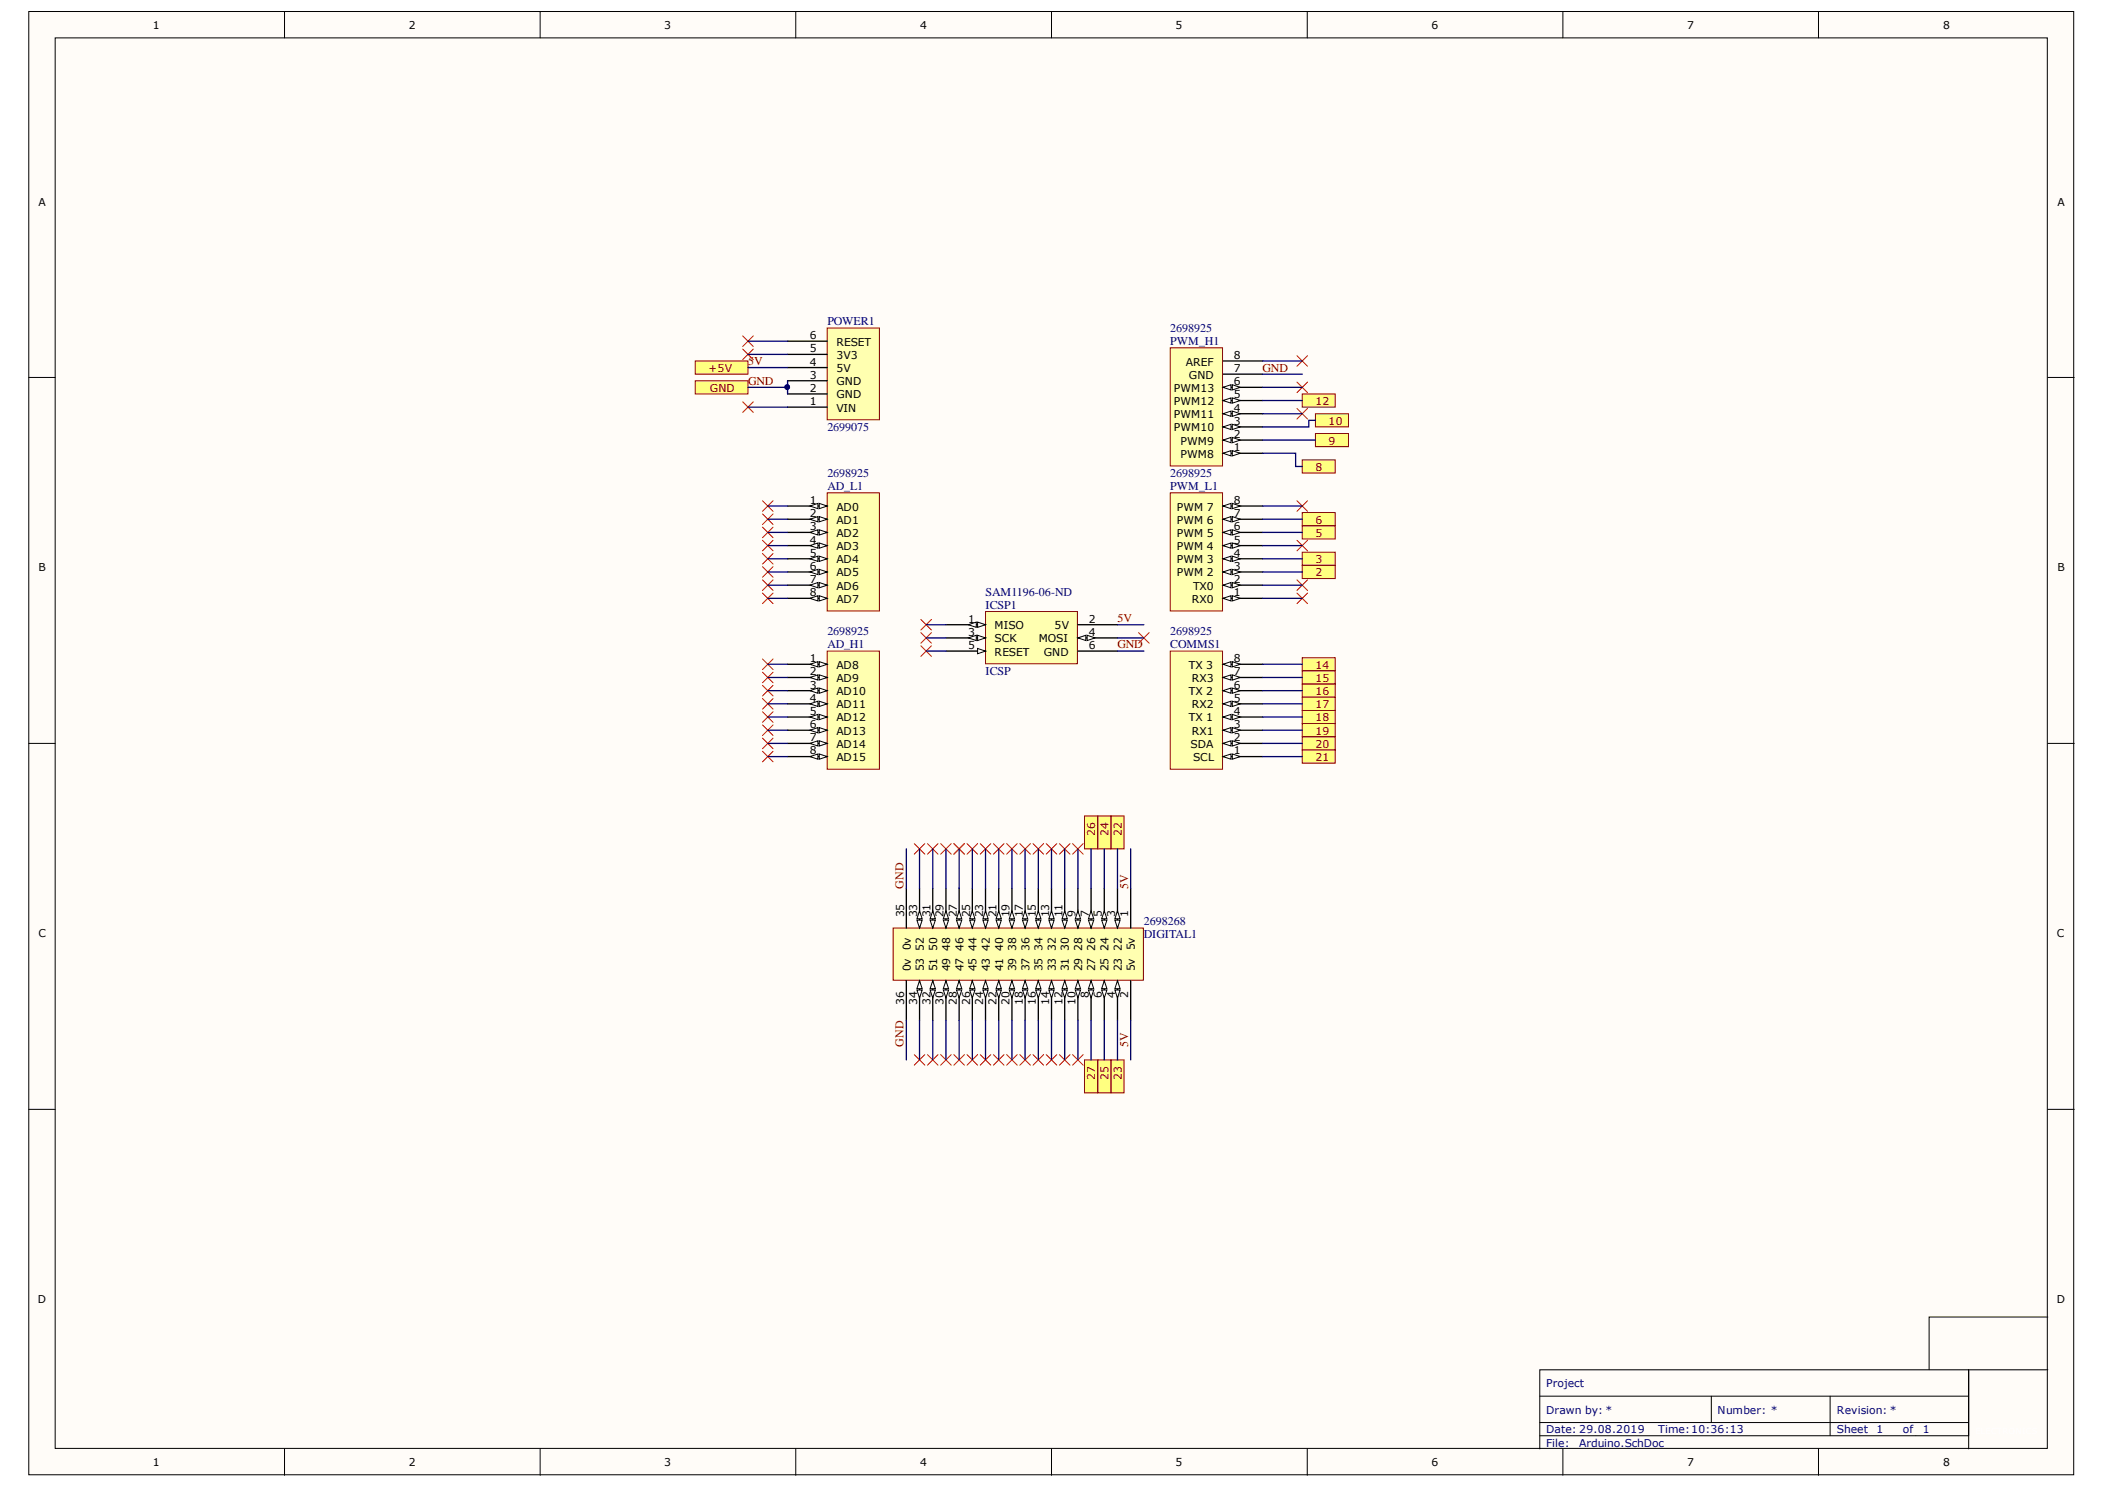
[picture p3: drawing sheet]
<svg xmlns="http://www.w3.org/2000/svg" width="297mm" height="210mm" viewBox="0 0 297 210" stroke-linecap="round" stroke-linejoin="round" font-family="sans-serif">
<defs><g id="words">
<g font-size="1.7" fill="#000080">
<text x="116.7" y="45.9">POWER1</text>
<text x="165.1" y="46.8">2698925</text>
<text x="165.1" y="48.7">PWM_H1</text>
<text x="116.7" y="60.8">2699075</text>
<text x="116.7" y="67.3">2698925</text>
<text x="116.7" y="69.1">AD_L1</text>
<text x="165.1" y="67.3">2698925</text>
<text x="165.1" y="69.1">PWM_L1</text>
<text x="116.7" y="89.6">2698925</text>
<text x="139.1" y="84">SAM1196-06-ND</text>
<text x="139.1" y="85.9">ICSP1</text>
<text x="165.1" y="89.6">2698925</text>
<text x="116.7" y="91.5">AD_H1</text>
<text x="139.1" y="95.2">ICSP</text>
<text x="165.1" y="91.5">COMMS1</text>
<text x="161.4" y="130.5">2698268</text>
<text x="161.4" y="132.4">DIGITAL1</text>
</g>
<g font-size="1.7" fill="#800000">
<text x="105.6" y="51.5">5V</text>
<text x="178.2" y="52.4">GND</text>
<text x="105.6" y="54.3">GND</text>
<text x="157.7" y="87.7">5V</text>
<text x="157.7" y="91.5">GND</text>
<text x="127.5" y="125.4" transform="rotate(-90 127.5 125.4)">GND</text>
<text x="159.2" y="125.4" transform="rotate(-90 159.2 125.4)">5V</text>
<text x="127.5" y="147.7" transform="rotate(-90 127.5 147.7)">GND</text>
<text x="159.2" y="147.7" transform="rotate(-90 159.2 147.7)">5V</text>
</g>
<g font-size="1.5">
<text x="21.6" y="4.1">1</text>
<text x="57.7" y="4.1">2</text>
<text x="93.7" y="4.1">3</text>
<text x="129.9" y="4.1">4</text>
<text x="165.9" y="4.1">5</text>
<text x="202" y="4.1">6</text>
<text x="238.1" y="4.1">7</text>
<text x="274.2" y="4.1">8</text>
<text x="5.4" y="29">A</text>
<text x="290.3" y="29">A</text>
<text x="114.3" y="47.8">6</text>
<text x="114.3" y="53.4">3</text>
<text x="114.3" y="51.6">4</text>
<text x="114.3" y="49.7">5</text>
<text x="118" y="52.5">5V</text>
<text x="118" y="50.6">3V3</text>
<text x="118" y="48.8">RESET</text>
<text x="167.3" y="51.6">AREF</text>
<text x="167.8" y="53.4">GND</text>
<text x="174.1" y="52.5">7</text>
<text x="174.1" y="50.6">8</text>
<text x="114.3" y="57.1">1</text>
<text x="114.3" y="55.3">2</text>
<text x="118" y="58.1">VIN</text>
<text x="118" y="56.2">GND</text>
<text x="118" y="54.4">GND</text>
<text x="165.6" y="59">PWM11</text>
<text x="165.6" y="57.1">PWM12</text>
<text x="165.6" y="55.3">PWM13</text>
<text x="174.1" y="59.9">3</text>
<text x="174.1" y="58.1">4</text>
<text x="174.1" y="56.2">5</text>
<text x="174.1" y="54.4">6</text>
<text x="165.6" y="60.9">PWM10</text>
<text x="166.6" y="64.6">PWM8</text>
<text x="166.6" y="62.7">PWM9</text>
<text x="174.1" y="63.7">1</text>
<text x="174.1" y="61.8">2</text>
<text x="114.3" y="71.1">1</text>
<text x="174.1" y="71.1">8</text>
<text x="114.3" y="73">2</text>
<text x="114.3" y="74.8">3</text>
<text x="114.3" y="76.7">4</text>
<text x="118" y="72">AD0</text>
<text x="118" y="73.9">AD1</text>
<text x="118" y="75.7">AD2</text>
<text x="118" y="77.6">AD3</text>
<text x="166.1" y="77.6">PWM 4</text>
<text x="166.1" y="75.7">PWM 5</text>
<text x="166.1" y="73.9">PWM 6</text>
<text x="166.1" y="72">PWM 7</text>
<text x="174.1" y="76.7">5</text>
<text x="174.1" y="74.8">6</text>
<text x="174.1" y="73">7</text>
<text x="5.4" y="80.6">B</text>
<text x="114.3" y="78.5">5</text>
<text x="114.3" y="80.4">6</text>
<text x="114.3" y="82.2">7</text>
<text x="118" y="79.5">AD4</text>
<text x="118" y="81.3">AD5</text>
<text x="118" y="83.2">AD6</text>
<text x="166.1" y="81.3">PWM 2</text>
<text x="166.1" y="79.5">PWM 3</text>
<text x="168.4" y="83.2">TX0</text>
<text x="174.1" y="82.2">2</text>
<text x="174.1" y="80.4">3</text>
<text x="174.1" y="78.5">4</text>
<text x="290.3" y="80.6">B</text>
<text x="114.3" y="84.1">8</text>
<text x="118" y="85">AD7</text>
<text x="136.6" y="87.8">1</text>
<text x="136.6" y="89.7">3</text>
<text x="140.4" y="88.8">MISO</text>
<text x="148.8" y="88.8">5V</text>
<text x="153.6" y="87.8">2</text>
<text x="153.6" y="89.7">4</text>
<text x="168.2" y="85">RX0</text>
<text x="174.1" y="84.1">1</text>
<text x="114.3" y="93.4">1</text>
<text x="114.3" y="95.3">2</text>
<text x="118" y="94.3">AD8</text>
<text x="136.6" y="91.5">5</text>
<text x="140.4" y="90.6">SCK</text>
<text x="140.4" y="92.5">RESET</text>
<text x="146.6" y="90.6">MOSI</text>
<text x="147.3" y="92.5">GND</text>
<text x="153.6" y="91.5">6</text>
<text x="167.8" y="94.3">TX 3</text>
<text x="174.1" y="95.3">7</text>
<text x="174.1" y="93.4">8</text>
<text x="114.3" y="97.1">3</text>
<text x="114.3" y="99">4</text>
<text x="114.3" y="100.8">5</text>
<text x="118" y="96.2">AD9</text>
<text x="118" y="98.1">AD10</text>
<text x="118" y="99.9">AD11</text>
<text x="118" y="101.8">AD12</text>
<text x="167.8" y="101.8">TX 1</text>
<text x="167.8" y="98.1">TX 2</text>
<text x="168.2" y="99.9">RX2</text>
<text x="168.2" y="96.2">RX3</text>
<text x="174.1" y="100.8">4</text>
<text x="174.1" y="99">5</text>
<text x="174.1" y="97.1">6</text>
<text x="114.3" y="102.7">6</text>
<text x="114.3" y="104.6">7</text>
<text x="114.3" y="106.4">8</text>
<text x="118" y="103.6">AD13</text>
<text x="118" y="105.5">AD14</text>
<text x="118" y="107.4">AD15</text>
<text x="168" y="105.5">SDA</text>
<text x="168.2" y="103.6">RX1</text>
<text x="168.4" y="107.4">SCL</text>
<text x="174.1" y="106.4">1</text>
<text x="174.1" y="104.6">2</text>
<text x="174.1" y="102.7">3</text>
<text x="127.6" y="129.4" transform="rotate(-90 127.6 129.4)">35</text>
<text x="129.4" y="129.4" transform="rotate(-90 129.4 129.4)">33</text>
<text x="131.3" y="129.4" transform="rotate(-90 131.3 129.4)">31</text>
<text x="133.2" y="129.4" transform="rotate(-90 133.2 129.4)">29</text>
<text x="135" y="129.4" transform="rotate(-90 135 129.4)">27</text>
<text x="136.9" y="129.4" transform="rotate(-90 136.9 129.4)">25</text>
<text x="138.7" y="129.4" transform="rotate(-90 138.7 129.4)">23</text>
<text x="140.6" y="129.4" transform="rotate(-90 140.6 129.4)">21</text>
<text x="142.5" y="129.4" transform="rotate(-90 142.5 129.4)">19</text>
<text x="144.3" y="129.4" transform="rotate(-90 144.3 129.4)">17</text>
<text x="146.2" y="129.4" transform="rotate(-90 146.2 129.4)">15</text>
<text x="148" y="129.4" transform="rotate(-90 148 129.4)">13</text>
<text x="149.9" y="129.4" transform="rotate(-90 149.9 129.4)">11</text>
<text x="151.8" y="129.4" transform="rotate(-90 151.8 129.4)">9</text>
<text x="153.6" y="129.4" transform="rotate(-90 153.6 129.4)">7</text>
<text x="155.5" y="129.4" transform="rotate(-90 155.5 129.4)">5</text>
<text x="157.4" y="129.4" transform="rotate(-90 157.4 129.4)">3</text>
<text x="159.2" y="129.4" transform="rotate(-90 159.2 129.4)">1</text>
<text x="5.4" y="132.2">C</text>
<text x="128.5" y="137" transform="rotate(-90 128.5 137)">0v</text>
<text x="128.5" y="134.1" transform="rotate(-90 128.5 134.1)">0v</text>
<text x="130.4" y="137" transform="rotate(-90 130.4 137)">53</text>
<text x="130.4" y="134.1" transform="rotate(-90 130.4 134.1)">52</text>
<text x="132.2" y="137" transform="rotate(-90 132.2 137)">51</text>
<text x="132.2" y="134.1" transform="rotate(-90 132.2 134.1)">50</text>
<text x="134.1" y="137" transform="rotate(-90 134.1 137)">49</text>
<text x="134.1" y="134.1" transform="rotate(-90 134.1 134.1)">48</text>
<text x="136" y="137" transform="rotate(-90 136 137)">47</text>
<text x="136" y="134.1" transform="rotate(-90 136 134.1)">46</text>
<text x="137.8" y="137" transform="rotate(-90 137.8 137)">45</text>
<text x="137.8" y="134.1" transform="rotate(-90 137.8 134.1)">44</text>
<text x="139.7" y="137" transform="rotate(-90 139.7 137)">43</text>
<text x="139.7" y="134.1" transform="rotate(-90 139.7 134.1)">42</text>
<text x="141.5" y="137" transform="rotate(-90 141.5 137)">41</text>
<text x="141.5" y="134.1" transform="rotate(-90 141.5 134.1)">40</text>
<text x="143.4" y="137" transform="rotate(-90 143.4 137)">39</text>
<text x="143.4" y="134.1" transform="rotate(-90 143.4 134.1)">38</text>
<text x="145.3" y="137" transform="rotate(-90 145.3 137)">37</text>
<text x="145.3" y="134.1" transform="rotate(-90 145.3 134.1)">36</text>
<text x="147.1" y="137" transform="rotate(-90 147.1 137)">35</text>
<text x="147.1" y="134.1" transform="rotate(-90 147.1 134.1)">34</text>
<text x="149" y="137" transform="rotate(-90 149 137)">33</text>
<text x="149" y="134.1" transform="rotate(-90 149 134.1)">32</text>
<text x="150.8" y="137" transform="rotate(-90 150.8 137)">31</text>
<text x="150.8" y="134.1" transform="rotate(-90 150.8 134.1)">30</text>
<text x="152.7" y="137" transform="rotate(-90 152.7 137)">29</text>
<text x="152.7" y="134.1" transform="rotate(-90 152.7 134.1)">28</text>
<text x="154.6" y="137" transform="rotate(-90 154.6 137)">27</text>
<text x="154.6" y="134.1" transform="rotate(-90 154.6 134.1)">26</text>
<text x="156.4" y="137" transform="rotate(-90 156.4 137)">25</text>
<text x="156.4" y="134.1" transform="rotate(-90 156.4 134.1)">24</text>
<text x="158.3" y="137" transform="rotate(-90 158.3 137)">23</text>
<text x="158.3" y="134.1" transform="rotate(-90 158.3 134.1)">22</text>
<text x="160.1" y="137" transform="rotate(-90 160.1 137)">5v</text>
<text x="160.1" y="134.1" transform="rotate(-90 160.1 134.1)">5v</text>
<text x="290.3" y="132.2">C</text>
<text x="127.6" y="141.8" transform="rotate(-90 127.6 141.8)">36</text>
<text x="129.4" y="141.8" transform="rotate(-90 129.4 141.8)">34</text>
<text x="131.3" y="141.8" transform="rotate(-90 131.3 141.8)">32</text>
<text x="133.2" y="141.8" transform="rotate(-90 133.2 141.8)">30</text>
<text x="135" y="141.8" transform="rotate(-90 135 141.8)">28</text>
<text x="136.9" y="141.8" transform="rotate(-90 136.9 141.8)">26</text>
<text x="138.7" y="141.8" transform="rotate(-90 138.7 141.8)">24</text>
<text x="140.6" y="141.8" transform="rotate(-90 140.6 141.8)">22</text>
<text x="142.5" y="141.8" transform="rotate(-90 142.5 141.8)">20</text>
<text x="144.3" y="141.8" transform="rotate(-90 144.3 141.8)">18</text>
<text x="146.2" y="141.8" transform="rotate(-90 146.2 141.8)">16</text>
<text x="148" y="141.8" transform="rotate(-90 148 141.8)">14</text>
<text x="149.9" y="141.8" transform="rotate(-90 149.9 141.8)">12</text>
<text x="151.8" y="141.8" transform="rotate(-90 151.8 141.8)">10</text>
<text x="153.6" y="140.8" transform="rotate(-90 153.6 140.8)">8</text>
<text x="155.5" y="140.8" transform="rotate(-90 155.5 140.8)">6</text>
<text x="157.4" y="140.8" transform="rotate(-90 157.4 140.8)">4</text>
<text x="159.2" y="140.8" transform="rotate(-90 159.2 140.8)">2</text>
<text x="5.3" y="183.9">D</text>
<text x="290.3" y="183.9">D</text>
<text x="21.6" y="206.8">1</text>
<text x="57.7" y="206.8">2</text>
<text x="93.7" y="206.8">3</text>
<text x="129.9" y="206.8">4</text>
<text x="165.9" y="206.8">5</text>
<text x="202" y="206.8">6</text>
<text x="238.1" y="206.8">7</text>
<text x="274.2" y="206.8">8</text>
</g>
<g font-size="1.5" fill="#800000">
<text x="100" y="52.5">+5V</text>
<text x="100.2" y="55.3">GND</text>
<text x="185.6" y="57.1">12</text>
<text x="187.5" y="59.9">10</text>
<text x="187.5" y="62.7">9</text>
<text x="185.6" y="66.4">8</text>
<text x="185.6" y="73.9">6</text>
<text x="185.6" y="75.7">5</text>
<text x="185.6" y="79.5">3</text>
<text x="185.6" y="81.3">2</text>
<text x="185.6" y="94.3">14</text>
<text x="185.6" y="101.8">18</text>
<text x="185.6" y="96.2">15</text>
<text x="185.6" y="98.1">16</text>
<text x="185.6" y="99.9">17</text>
<text x="185.6" y="103.6">19</text>
<text x="185.6" y="105.5">20</text>
<text x="185.6" y="107.4">21</text>
<text x="154.6" y="117.9" transform="rotate(-90 154.6 117.9)">26</text>
<text x="156.4" y="117.9" transform="rotate(-90 156.4 117.9)">24</text>
<text x="158.3" y="117.9" transform="rotate(-90 158.3 117.9)">22</text>
<text x="154.6" y="152.3" transform="rotate(-90 154.6 152.3)">27</text>
<text x="156.4" y="152.3" transform="rotate(-90 156.4 152.3)">25</text>
<text x="158.3" y="152.3" transform="rotate(-90 158.3 152.3)">23</text>
</g>
<g font-size="1.5" fill="#000080">
<text x="218.2" y="195.7">Project</text>
<text x="218.2" y="202.2">Date: 29.08.2019</text>
<text x="218.2" y="199.4">Drawn by: *</text>
<text x="234" y="202.2">Time:10:36:13</text>
<text x="242.4" y="199.4">Number: *</text>
<text x="259.2" y="199.4">Revision: *</text>
<text x="259.2" y="202.2">Sheet</text>
<text x="264.8" y="202.2">1</text>
<text x="268.5" y="202.2">of</text>
<text x="271.3" y="202.2">1</text>
<text x="218.2" y="204.1">File:</text>
<text x="222.8" y="204.1">Arduino.SchDoc</text>
</g>
</g></defs>
<g fill="#fffcf8" stroke="#000" stroke-width=".14">
<path d="M4.1 1.6h288.5v206.4h-288.5z"/>
<path d="M7.8 5.3h281.1v199h-281.1z"/>
</g>
<g fill="none" stroke="#000" stroke-width=".14">
<path d="M40.1 1.6v3.7M76.2 1.6v3.7M112.3 1.6v3.7M148.4 1.6v3.7M184.5 1.6v3.7M220.5 1.6v3.7M256.6 1.6v3.7M4.1 53.2h3.7M289 53.2h3.7M4.1 104.9h3.7M289 104.9h3.7M4.1 156.5h3.7"/>
<path d="M289 156.5h3.7M217.3 196.9h60.5M241.5 196.9v3.8M258.2 196.9v5.6M289 185.8h-16.8v7.4M289 193.2h-11.2v9.3h-60.5M40.1 204.4v3.7M76.2 204.4v3.7M112.3 204.4v3.7M148.4 204.4v3.7M184.5 204.4v3.7M217.3 204.4v-11.2h60.5v11.2"/>
<path d="M217.3 200.7h60.5M220.5 204.4v3.7M256.6 204.4v3.7"/>
</g>
<path d="M139.1 86.3h12.9v7.3h-12.9z" fill="#ffffb0" stroke="#800000" stroke-width=".14"/>
<path d="M133.5 88.1h5.6" fill="none" stroke="#000" stroke-width=".19"/>
<path d="M138 87.8l1.1 .3-1.1 .4z" fill="#fffcf8"/>
<path d="M138 87.8l1.1 .3-1.1 .4z" fill="none" stroke="#000" stroke-width=".14"/>
<path d="M136.6 88.1l1.2-.3v.7z" fill="#fffcf8"/>
<path d="M136.6 88.1l1.2-.3v.7z" fill="none" stroke="#000" stroke-width=".14"/>
<path d="M133.5 90h5.6M152.1 88.1h5.6" fill="none" stroke="#000" stroke-width=".19"/>
<path d="M138 89.6l1.1 .4-1.1 .4z" fill="#fffcf8"/>
<path d="M138 89.6l1.1 .4-1.1 .4z" fill="none" stroke="#000" stroke-width=".14"/>
<path d="M136.6 90l1.2-.4v.8z" fill="#fffcf8"/>
<path d="M136.6 90l1.2-.4v.8z" fill="none" stroke="#000" stroke-width=".14"/>
<path d="M152.1 90h5.6" fill="none" stroke="#000" stroke-width=".19"/>
<path d="M152.1 90l1.1-.4v.8z" fill="#fffcf8"/>
<path d="M152.1 90l1.1-.4v.8z" fill="none" stroke="#000" stroke-width=".14"/>
<path d="M153.4 89.6l1.1 .4-1.1 .4z" fill="#fffcf8"/>
<path d="M153.4 89.6l1.1 .4-1.1 .4z" fill="none" stroke="#000" stroke-width=".14"/>
<path d="M133.5 91.8h5.6" fill="none" stroke="#000" stroke-width=".19"/>
<path d="M138 91.5l1.1 .3-1.1 .4z" fill="#fffcf8"/>
<path d="M138 91.5l1.1 .3-1.1 .4z" fill="none" stroke="#000" stroke-width=".14"/>
<path d="M152.1 91.8h5.6" fill="none" stroke="#000" stroke-width=".19"/>
<path d="M116.7 46.3h7.4v12.9h-7.4z" fill="#ffffb0" stroke="#800000" stroke-width=".14"/>
<path d="M111.1 57.4h5.6M111.1 55.6h5.6M111.1 53.7h5.6M111.1 51.9h5.6M111.1 50h5.6M111.1 48.1h5.6" fill="none" stroke="#000" stroke-width=".19"/>
<path d="M116.7 69.5h7.4v16.7h-7.4z" fill="#ffffb0" stroke="#800000" stroke-width=".14"/>
<path d="M111.1 71.4h5.6" fill="none" stroke="#000" stroke-width=".19"/>
<path d="M115.6 71l1.1 .4-1.1 .4z" fill="#fffcf8"/>
<path d="M115.6 71l1.1 .4-1.1 .4z" fill="none" stroke="#000" stroke-width=".14"/>
<path d="M114.3 71.4l1.1-.4v.8z" fill="#fffcf8"/>
<path d="M114.3 71.4l1.1-.4v.8z" fill="none" stroke="#000" stroke-width=".14"/>
<path d="M111.1 73.2h5.6" fill="none" stroke="#000" stroke-width=".19"/>
<path d="M115.6 72.9l1.1 .3-1.1 .4z" fill="#fffcf8"/>
<path d="M115.6 72.9l1.1 .3-1.1 .4z" fill="none" stroke="#000" stroke-width=".14"/>
<path d="M114.3 73.2l1.1-.3v.7z" fill="#fffcf8"/>
<path d="M114.3 73.2l1.1-.3v.7z" fill="none" stroke="#000" stroke-width=".14"/>
<path d="M111.1 75.1h5.6" fill="none" stroke="#000" stroke-width=".19"/>
<path d="M115.6 74.7l1.1 .4-1.1 .4z" fill="#fffcf8"/>
<path d="M115.6 74.7l1.1 .4-1.1 .4z" fill="none" stroke="#000" stroke-width=".14"/>
<path d="M114.3 75.1l1.1-.4v.8z" fill="#fffcf8"/>
<path d="M114.3 75.1l1.1-.4v.8z" fill="none" stroke="#000" stroke-width=".14"/>
<path d="M111.1 77h5.6" fill="none" stroke="#000" stroke-width=".19"/>
<path d="M115.6 76.6l1.1 .4-1.1 .3z" fill="#fffcf8"/>
<path d="M115.6 76.6l1.1 .4-1.1 .3z" fill="none" stroke="#000" stroke-width=".14"/>
<path d="M114.3 77l1.1-.4v.7z" fill="#fffcf8"/>
<path d="M114.3 77l1.1-.4v.7z" fill="none" stroke="#000" stroke-width=".14"/>
<path d="M111.1 78.8h5.6" fill="none" stroke="#000" stroke-width=".19"/>
<path d="M115.6 78.5l1.1 .3-1.1 .4z" fill="#fffcf8"/>
<path d="M115.6 78.5l1.1 .3-1.1 .4z" fill="none" stroke="#000" stroke-width=".14"/>
<path d="M114.3 78.8l1.1-.3v.7z" fill="#fffcf8"/>
<path d="M114.3 78.8l1.1-.3v.7z" fill="none" stroke="#000" stroke-width=".14"/>
<path d="M111.1 80.7h5.6" fill="none" stroke="#000" stroke-width=".19"/>
<path d="M115.6 80.3l1.1 .4-1.1 .4z" fill="#fffcf8"/>
<path d="M115.6 80.3l1.1 .4-1.1 .4z" fill="none" stroke="#000" stroke-width=".14"/>
<path d="M114.3 80.7l1.1-.4v.8z" fill="#fffcf8"/>
<path d="M114.3 80.7l1.1-.4v.8z" fill="none" stroke="#000" stroke-width=".14"/>
<path d="M111.1 82.5h5.6" fill="none" stroke="#000" stroke-width=".19"/>
<path d="M115.6 82.2l1.1 .3-1.1 .4z" fill="#fffcf8"/>
<path d="M115.6 82.2l1.1 .3-1.1 .4z" fill="none" stroke="#000" stroke-width=".14"/>
<path d="M114.3 82.5l1.1-.3v.7z" fill="#fffcf8"/>
<path d="M114.3 82.5l1.1-.3v.7z" fill="none" stroke="#000" stroke-width=".14"/>
<path d="M111.1 84.4h5.6" fill="none" stroke="#000" stroke-width=".19"/>
<path d="M115.6 84l1.1 .4-1.1 .4z" fill="#fffcf8"/>
<path d="M115.6 84l1.1 .4-1.1 .4z" fill="none" stroke="#000" stroke-width=".14"/>
<path d="M114.3 84.4l1.1-.4v.8z" fill="#fffcf8"/>
<path d="M114.3 84.4l1.1-.4v.8z" fill="none" stroke="#000" stroke-width=".14"/>
<path d="M116.7 91.8h7.4v16.7h-7.4z" fill="#ffffb0" stroke="#800000" stroke-width=".14"/>
<path d="M111.1 93.7h5.6" fill="none" stroke="#000" stroke-width=".19"/>
<path d="M115.6 93.3l1.1 .4-1.1 .4z" fill="#fffcf8"/>
<path d="M115.6 93.3l1.1 .4-1.1 .4z" fill="none" stroke="#000" stroke-width=".14"/>
<path d="M114.3 93.7l1.1-.4v.8z" fill="#fffcf8"/>
<path d="M114.3 93.7l1.1-.4v.8z" fill="none" stroke="#000" stroke-width=".14"/>
<path d="M111.1 95.6h5.6" fill="none" stroke="#000" stroke-width=".19"/>
<path d="M115.6 95.2l1.1 .4-1.1 .3z" fill="#fffcf8"/>
<path d="M115.6 95.2l1.1 .4-1.1 .3z" fill="none" stroke="#000" stroke-width=".14"/>
<path d="M114.3 95.6l1.1-.4v.7z" fill="#fffcf8"/>
<path d="M114.3 95.6l1.1-.4v.7z" fill="none" stroke="#000" stroke-width=".14"/>
<path d="M111.1 97.4h5.6" fill="none" stroke="#000" stroke-width=".19"/>
<path d="M115.6 97.1l1.1 .3-1.1 .4z" fill="#fffcf8"/>
<path d="M115.6 97.1l1.1 .3-1.1 .4z" fill="none" stroke="#000" stroke-width=".14"/>
<path d="M114.3 97.4l1.1-.3v.7z" fill="#fffcf8"/>
<path d="M114.3 97.4l1.1-.3v.7z" fill="none" stroke="#000" stroke-width=".14"/>
<path d="M111.1 99.3h5.6" fill="none" stroke="#000" stroke-width=".19"/>
<path d="M115.6 98.9l1.1 .4-1.1 .4z" fill="#fffcf8"/>
<path d="M115.6 98.9l1.1 .4-1.1 .4z" fill="none" stroke="#000" stroke-width=".14"/>
<path d="M114.3 99.3l1.1-.4v.8z" fill="#fffcf8"/>
<path d="M114.3 99.3l1.1-.4v.8z" fill="none" stroke="#000" stroke-width=".14"/>
<path d="M111.1 101.1h5.6" fill="none" stroke="#000" stroke-width=".19"/>
<path d="M115.6 100.8l1.1 .3-1.1 .4z" fill="#fffcf8"/>
<path d="M115.6 100.8l1.1 .3-1.1 .4z" fill="none" stroke="#000" stroke-width=".14"/>
<path d="M114.3 101.1l1.1-.3v.7z" fill="#fffcf8"/>
<path d="M114.3 101.1l1.1-.3v.7z" fill="none" stroke="#000" stroke-width=".14"/>
<path d="M111.1 103h5.6" fill="none" stroke="#000" stroke-width=".19"/>
<path d="M115.6 102.6l1.1 .4-1.1 .4z" fill="#fffcf8"/>
<path d="M115.6 102.6l1.1 .4-1.1 .4z" fill="none" stroke="#000" stroke-width=".14"/>
<path d="M114.3 103l1.1-.4v.8z" fill="#fffcf8"/>
<path d="M114.3 103l1.1-.4v.8z" fill="none" stroke="#000" stroke-width=".14"/>
<path d="M111.1 104.9h5.6" fill="none" stroke="#000" stroke-width=".19"/>
<path d="M115.6 104.5l1.1 .4-1.1 .3z" fill="#fffcf8"/>
<path d="M115.6 104.5l1.1 .4-1.1 .3z" fill="none" stroke="#000" stroke-width=".14"/>
<path d="M114.3 104.9l1.1-.4v.7z" fill="#fffcf8"/>
<path d="M114.3 104.9l1.1-.4v.7z" fill="none" stroke="#000" stroke-width=".14"/>
<path d="M111.1 106.7h5.6" fill="none" stroke="#000" stroke-width=".19"/>
<path d="M115.6 106.4l1.1 .3-1.1 .4z" fill="#fffcf8"/>
<path d="M115.6 106.4l1.1 .3-1.1 .4z" fill="none" stroke="#000" stroke-width=".14"/>
<path d="M114.3 106.7l1.1-.3v.7z" fill="#fffcf8"/>
<path d="M114.3 106.7l1.1-.3v.7z" fill="none" stroke="#000" stroke-width=".14"/>
<path d="M165.1 91.8h7.4v16.7h-7.4z" fill="#ffffb0" stroke="#800000" stroke-width=".14"/>
<path d="M172.6 106.7h5.6" fill="none" stroke="#000" stroke-width=".19"/>
<path d="M172.6 106.7l1.1-.3v.7z" fill="#fffcf8"/>
<path d="M172.6 106.7l1.1-.3v.7z" fill="none" stroke="#000" stroke-width=".14"/>
<path d="M173.9 106.4l1.1 .3-1.1 .4z" fill="#fffcf8"/>
<path d="M173.9 106.4l1.1 .3-1.1 .4z" fill="none" stroke="#000" stroke-width=".14"/>
<path d="M172.6 104.9h5.6" fill="none" stroke="#000" stroke-width=".19"/>
<path d="M172.6 104.9l1.1-.4v.7z" fill="#fffcf8"/>
<path d="M172.6 104.9l1.1-.4v.7z" fill="none" stroke="#000" stroke-width=".14"/>
<path d="M173.9 104.5l1.1 .4-1.1 .3z" fill="#fffcf8"/>
<path d="M173.9 104.5l1.1 .4-1.1 .3z" fill="none" stroke="#000" stroke-width=".14"/>
<path d="M172.6 103h5.6" fill="none" stroke="#000" stroke-width=".19"/>
<path d="M172.6 103l1.1-.4v.8z" fill="#fffcf8"/>
<path d="M172.6 103l1.1-.4v.8z" fill="none" stroke="#000" stroke-width=".14"/>
<path d="M173.9 102.6l1.1 .4-1.1 .4z" fill="#fffcf8"/>
<path d="M173.9 102.6l1.1 .4-1.1 .4z" fill="none" stroke="#000" stroke-width=".14"/>
<path d="M172.6 101.1h5.6" fill="none" stroke="#000" stroke-width=".19"/>
<path d="M172.6 101.1l1.1-.3v.7z" fill="#fffcf8"/>
<path d="M172.6 101.1l1.1-.3v.7z" fill="none" stroke="#000" stroke-width=".14"/>
<path d="M173.9 100.8l1.1 .3-1.1 .4z" fill="#fffcf8"/>
<path d="M173.9 100.8l1.1 .3-1.1 .4z" fill="none" stroke="#000" stroke-width=".14"/>
<path d="M172.6 99.3h5.6" fill="none" stroke="#000" stroke-width=".19"/>
<path d="M172.6 99.3l1.1-.4v.8z" fill="#fffcf8"/>
<path d="M172.6 99.3l1.1-.4v.8z" fill="none" stroke="#000" stroke-width=".14"/>
<path d="M173.9 98.9l1.1 .4-1.1 .4z" fill="#fffcf8"/>
<path d="M173.9 98.9l1.1 .4-1.1 .4z" fill="none" stroke="#000" stroke-width=".14"/>
<path d="M172.6 97.4h5.6" fill="none" stroke="#000" stroke-width=".19"/>
<path d="M172.6 97.4l1.1-.3v.7z" fill="#fffcf8"/>
<path d="M172.6 97.4l1.1-.3v.7z" fill="none" stroke="#000" stroke-width=".14"/>
<path d="M173.9 97.1l1.1 .3-1.1 .4z" fill="#fffcf8"/>
<path d="M173.9 97.1l1.1 .3-1.1 .4z" fill="none" stroke="#000" stroke-width=".14"/>
<path d="M172.6 95.6h5.6" fill="none" stroke="#000" stroke-width=".19"/>
<path d="M172.6 95.6l1.1-.4v.7z" fill="#fffcf8"/>
<path d="M172.6 95.6l1.1-.4v.7z" fill="none" stroke="#000" stroke-width=".14"/>
<path d="M173.9 95.2l1.1 .4-1.1 .3z" fill="#fffcf8"/>
<path d="M173.9 95.2l1.1 .4-1.1 .3z" fill="none" stroke="#000" stroke-width=".14"/>
<path d="M172.6 93.7h5.6" fill="none" stroke="#000" stroke-width=".19"/>
<path d="M172.6 93.7l1.1-.4v.8z" fill="#fffcf8"/>
<path d="M172.6 93.7l1.1-.4v.8z" fill="none" stroke="#000" stroke-width=".14"/>
<path d="M173.9 93.3l1.1 .4-1.1 .4z" fill="#fffcf8"/>
<path d="M173.9 93.3l1.1 .4-1.1 .4z" fill="none" stroke="#000" stroke-width=".14"/>
<path d="M165.1 69.5h7.4v16.7h-7.4z" fill="#ffffb0" stroke="#800000" stroke-width=".14"/>
<path d="M172.6 84.4h5.6" fill="none" stroke="#000" stroke-width=".19"/>
<path d="M172.6 84.4l1.1-.4v.8z" fill="#fffcf8"/>
<path d="M172.6 84.4l1.1-.4v.8z" fill="none" stroke="#000" stroke-width=".14"/>
<path d="M173.9 84l1.1 .4-1.1 .4z" fill="#fffcf8"/>
<path d="M173.9 84l1.1 .4-1.1 .4z" fill="none" stroke="#000" stroke-width=".14"/>
<path d="M172.6 82.5h5.6" fill="none" stroke="#000" stroke-width=".19"/>
<path d="M172.6 82.5l1.1-.3v.7z" fill="#fffcf8"/>
<path d="M172.6 82.5l1.1-.3v.7z" fill="none" stroke="#000" stroke-width=".14"/>
<path d="M173.9 82.2l1.1 .3-1.1 .4z" fill="#fffcf8"/>
<path d="M173.9 82.2l1.1 .3-1.1 .4z" fill="none" stroke="#000" stroke-width=".14"/>
<path d="M172.6 80.7h5.6" fill="none" stroke="#000" stroke-width=".19"/>
<path d="M172.6 80.7l1.1-.4v.8z" fill="#fffcf8"/>
<path d="M172.6 80.7l1.1-.4v.8z" fill="none" stroke="#000" stroke-width=".14"/>
<path d="M173.9 80.3l1.1 .4-1.1 .4z" fill="#fffcf8"/>
<path d="M173.9 80.3l1.1 .4-1.1 .4z" fill="none" stroke="#000" stroke-width=".14"/>
<path d="M172.6 78.8h5.6" fill="none" stroke="#000" stroke-width=".19"/>
<path d="M172.6 78.8l1.1-.3v.7z" fill="#fffcf8"/>
<path d="M172.6 78.8l1.1-.3v.7z" fill="none" stroke="#000" stroke-width=".14"/>
<path d="M173.9 78.5l1.1 .3-1.1 .4z" fill="#fffcf8"/>
<path d="M173.9 78.5l1.1 .3-1.1 .4z" fill="none" stroke="#000" stroke-width=".14"/>
<path d="M172.6 77h5.6" fill="none" stroke="#000" stroke-width=".19"/>
<path d="M172.6 77l1.1-.4v.7z" fill="#fffcf8"/>
<path d="M172.6 77l1.1-.4v.7z" fill="none" stroke="#000" stroke-width=".14"/>
<path d="M173.9 76.6l1.1 .4-1.1 .3z" fill="#fffcf8"/>
<path d="M173.9 76.6l1.1 .4-1.1 .3z" fill="none" stroke="#000" stroke-width=".14"/>
<path d="M172.6 75.1h5.6" fill="none" stroke="#000" stroke-width=".19"/>
<path d="M172.6 75.1l1.1-.4v.8z" fill="#fffcf8"/>
<path d="M172.6 75.1l1.1-.4v.8z" fill="none" stroke="#000" stroke-width=".14"/>
<path d="M173.9 74.7l1.1 .4-1.1 .4z" fill="#fffcf8"/>
<path d="M173.9 74.7l1.1 .4-1.1 .4z" fill="none" stroke="#000" stroke-width=".14"/>
<path d="M172.6 73.2h5.6" fill="none" stroke="#000" stroke-width=".19"/>
<path d="M172.6 73.2l1.1-.3v.7z" fill="#fffcf8"/>
<path d="M172.6 73.2l1.1-.3v.7z" fill="none" stroke="#000" stroke-width=".14"/>
<path d="M173.9 72.9l1.1 .3-1.1 .4z" fill="#fffcf8"/>
<path d="M173.9 72.9l1.1 .3-1.1 .4z" fill="none" stroke="#000" stroke-width=".14"/>
<path d="M172.6 71.4h5.6" fill="none" stroke="#000" stroke-width=".19"/>
<path d="M172.6 71.4l1.1-.4v.8z" fill="#fffcf8"/>
<path d="M172.6 71.4l1.1-.4v.8z" fill="none" stroke="#000" stroke-width=".14"/>
<path d="M173.9 71l1.1 .4-1.1 .4z" fill="#fffcf8"/>
<path d="M173.9 71l1.1 .4-1.1 .4z" fill="none" stroke="#000" stroke-width=".14"/>
<path d="M165.1 49.1h7.4v16.6h-7.4z" fill="#ffffb0" stroke="#800000" stroke-width=".14"/>
<path d="M172.6 63.9h5.6" fill="none" stroke="#000" stroke-width=".19"/>
<path d="M172.6 63.9l1.1-.3v.7z" fill="#fffcf8"/>
<path d="M172.6 63.9l1.1-.3v.7z" fill="none" stroke="#000" stroke-width=".14"/>
<path d="M173.9 63.6l1.1 .3-1.1 .4z" fill="#fffcf8"/>
<path d="M173.9 63.6l1.1 .3-1.1 .4z" fill="none" stroke="#000" stroke-width=".14"/>
<path d="M172.6 62.1h5.6" fill="none" stroke="#000" stroke-width=".19"/>
<path d="M172.6 62.1l1.1-.4v.8z" fill="#fffcf8"/>
<path d="M172.6 62.1l1.1-.4v.8z" fill="none" stroke="#000" stroke-width=".14"/>
<path d="M173.9 61.7l1.1 .4-1.1 .4z" fill="#fffcf8"/>
<path d="M173.9 61.7l1.1 .4-1.1 .4z" fill="none" stroke="#000" stroke-width=".14"/>
<path d="M172.6 60.2h5.6" fill="none" stroke="#000" stroke-width=".19"/>
<path d="M172.6 60.2l1.1-.4v.8z" fill="#fffcf8"/>
<path d="M172.6 60.2l1.1-.4v.8z" fill="none" stroke="#000" stroke-width=".14"/>
<path d="M173.9 59.8l1.1 .4-1.1 .4z" fill="#fffcf8"/>
<path d="M173.9 59.8l1.1 .4-1.1 .4z" fill="none" stroke="#000" stroke-width=".14"/>
<path d="M172.6 58.4h5.6" fill="none" stroke="#000" stroke-width=".19"/>
<path d="M172.6 58.4l1.1-.4v.7z" fill="#fffcf8"/>
<path d="M172.6 58.4l1.1-.4v.7z" fill="none" stroke="#000" stroke-width=".14"/>
<path d="M173.9 58l1.1 .4-1.1 .3z" fill="#fffcf8"/>
<path d="M173.9 58l1.1 .4-1.1 .3z" fill="none" stroke="#000" stroke-width=".14"/>
<path d="M172.6 56.5h5.6" fill="none" stroke="#000" stroke-width=".19"/>
<path d="M172.6 56.5l1.1-.4v.8z" fill="#fffcf8"/>
<path d="M172.6 56.5l1.1-.4v.8z" fill="none" stroke="#000" stroke-width=".14"/>
<path d="M173.9 56.1l1.1 .4-1.1 .4z" fill="#fffcf8"/>
<path d="M173.9 56.1l1.1 .4-1.1 .4z" fill="none" stroke="#000" stroke-width=".14"/>
<path d="M172.6 54.6h5.6" fill="none" stroke="#000" stroke-width=".19"/>
<path d="M172.6 54.6l1.1-.3v.7z" fill="#fffcf8"/>
<path d="M172.6 54.6l1.1-.3v.7z" fill="none" stroke="#000" stroke-width=".14"/>
<path d="M173.9 54.3l1.1 .3-1.1 .4z" fill="#fffcf8"/>
<path d="M173.9 54.3l1.1 .3-1.1 .4z" fill="none" stroke="#000" stroke-width=".14"/>
<path d="M172.6 52.8h5.6M172.6 50.9h5.6" fill="none" stroke="#000" stroke-width=".19"/>
<path d="M126 130.9h35.3v7.4h-35.3z" fill="#ffffb0" stroke="#800000" stroke-width=".14"/>
<path d="M157.7 125.3v5.6M159.6 125.3v5.6M159.6 138.4v5.5" fill="none" stroke="#000" stroke-width=".19"/>
<path d="M157.3 129.8h.8l-.4 1.1z" fill="#fffcf8"/>
<path d="M157.3 129.8h.8l-.4 1.1z" fill="none" stroke="#000" stroke-width=".14"/>
<path d="M157.7 128.5l.4 1.1h-.8z" fill="#fffcf8"/>
<path d="M157.7 128.5l.4 1.1h-.8z" fill="none" stroke="#000" stroke-width=".14"/>
<path d="M157.7 138.4v5.5" fill="none" stroke="#000" stroke-width=".19"/>
<path d="M157.7 138.4l.4 1.1h-.8z" fill="#fffcf8"/>
<path d="M157.7 138.4l.4 1.1h-.8z" fill="none" stroke="#000" stroke-width=".14"/>
<path d="M157.3 139.7h.8l-.4 1.1z" fill="#fffcf8"/>
<path d="M157.3 139.7h.8l-.4 1.1z" fill="none" stroke="#000" stroke-width=".14"/>
<path d="M155.8 125.3v5.6" fill="none" stroke="#000" stroke-width=".19"/>
<path d="M155.5 129.8h.7l-.4 1.1z" fill="#fffcf8"/>
<path d="M155.5 129.8h.7l-.4 1.1z" fill="none" stroke="#000" stroke-width=".14"/>
<path d="M155.8 128.5l.4 1.1h-.7z" fill="#fffcf8"/>
<path d="M155.8 128.5l.4 1.1h-.7z" fill="none" stroke="#000" stroke-width=".14"/>
<path d="M155.8 138.4v5.5" fill="none" stroke="#000" stroke-width=".19"/>
<path d="M155.8 138.4l.4 1.1h-.7z" fill="#fffcf8"/>
<path d="M155.8 138.4l.4 1.1h-.7z" fill="none" stroke="#000" stroke-width=".14"/>
<path d="M155.5 139.7h.7l-.4 1.1z" fill="#fffcf8"/>
<path d="M155.5 139.7h.7l-.4 1.1z" fill="none" stroke="#000" stroke-width=".14"/>
<path d="M154 125.3v5.6" fill="none" stroke="#000" stroke-width=".19"/>
<path d="M153.6 129.8h.7l-.3 1.1z" fill="#fffcf8"/>
<path d="M153.6 129.8h.7l-.3 1.1z" fill="none" stroke="#000" stroke-width=".14"/>
<path d="M154 128.5l.3 1.1h-.7z" fill="#fffcf8"/>
<path d="M154 128.5l.3 1.1h-.7z" fill="none" stroke="#000" stroke-width=".14"/>
<path d="M154 138.4v5.5" fill="none" stroke="#000" stroke-width=".19"/>
<path d="M154 138.4l.3 1.1h-.7z" fill="#fffcf8"/>
<path d="M154 138.4l.3 1.1h-.7z" fill="none" stroke="#000" stroke-width=".14"/>
<path d="M153.6 139.7h.7l-.3 1.1z" fill="#fffcf8"/>
<path d="M153.6 139.7h.7l-.3 1.1z" fill="none" stroke="#000" stroke-width=".14"/>
<path d="M152.1 125.3v5.6" fill="none" stroke="#000" stroke-width=".19"/>
<path d="M151.7 129.8h.8l-.4 1.1z" fill="#fffcf8"/>
<path d="M151.7 129.8h.8l-.4 1.1z" fill="none" stroke="#000" stroke-width=".14"/>
<path d="M152.1 128.5l.4 1.1h-.8z" fill="#fffcf8"/>
<path d="M152.1 128.5l.4 1.1h-.8z" fill="none" stroke="#000" stroke-width=".14"/>
<path d="M152.1 138.4v5.5" fill="none" stroke="#000" stroke-width=".19"/>
<path d="M152.1 138.4l.4 1.1h-.8z" fill="#fffcf8"/>
<path d="M152.1 138.4l.4 1.1h-.8z" fill="none" stroke="#000" stroke-width=".14"/>
<path d="M151.7 139.7h.8l-.4 1.1z" fill="#fffcf8"/>
<path d="M151.7 139.7h.8l-.4 1.1z" fill="none" stroke="#000" stroke-width=".14"/>
<path d="M150.2 125.3v5.6" fill="none" stroke="#000" stroke-width=".19"/>
<path d="M149.9 129.8h.7l-.4 1.1z" fill="#fffcf8"/>
<path d="M149.9 129.8h.7l-.4 1.1z" fill="none" stroke="#000" stroke-width=".14"/>
<path d="M150.2 128.5l.4 1.1h-.7z" fill="#fffcf8"/>
<path d="M150.2 128.5l.4 1.1h-.7z" fill="none" stroke="#000" stroke-width=".14"/>
<path d="M150.2 138.4v5.5" fill="none" stroke="#000" stroke-width=".19"/>
<path d="M150.2 138.4l.4 1.1h-.7z" fill="#fffcf8"/>
<path d="M150.2 138.4l.4 1.1h-.7z" fill="none" stroke="#000" stroke-width=".14"/>
<path d="M149.9 139.7h.7l-.4 1.1z" fill="#fffcf8"/>
<path d="M149.9 139.7h.7l-.4 1.1z" fill="none" stroke="#000" stroke-width=".14"/>
<path d="M148.4 125.3v5.6" fill="none" stroke="#000" stroke-width=".19"/>
<path d="M148 129.8h.8l-.4 1.1z" fill="#fffcf8"/>
<path d="M148 129.8h.8l-.4 1.1z" fill="none" stroke="#000" stroke-width=".14"/>
<path d="M148.4 128.5l.4 1.1h-.8z" fill="#fffcf8"/>
<path d="M148.4 128.5l.4 1.1h-.8z" fill="none" stroke="#000" stroke-width=".14"/>
<path d="M148.4 138.4v5.5" fill="none" stroke="#000" stroke-width=".19"/>
<path d="M148.4 138.4l.4 1.1h-.8z" fill="#fffcf8"/>
<path d="M148.4 138.4l.4 1.1h-.8z" fill="none" stroke="#000" stroke-width=".14"/>
<path d="M148 139.7h.8l-.4 1.1z" fill="#fffcf8"/>
<path d="M148 139.7h.8l-.4 1.1z" fill="none" stroke="#000" stroke-width=".14"/>
<path d="M146.5 125.3v5.6" fill="none" stroke="#000" stroke-width=".19"/>
<path d="M146.1 129.8h.8l-.4 1.1z" fill="#fffcf8"/>
<path d="M146.1 129.8h.8l-.4 1.1z" fill="none" stroke="#000" stroke-width=".14"/>
<path d="M146.5 128.5l.4 1.1h-.8z" fill="#fffcf8"/>
<path d="M146.5 128.5l.4 1.1h-.8z" fill="none" stroke="#000" stroke-width=".14"/>
<path d="M146.5 138.4v5.5" fill="none" stroke="#000" stroke-width=".19"/>
<path d="M146.5 138.4l.4 1.1h-.8z" fill="#fffcf8"/>
<path d="M146.5 138.4l.4 1.1h-.8z" fill="none" stroke="#000" stroke-width=".14"/>
<path d="M146.1 139.7h.8l-.4 1.1z" fill="#fffcf8"/>
<path d="M146.1 139.7h.8l-.4 1.1z" fill="none" stroke="#000" stroke-width=".14"/>
<path d="M144.7 125.3v5.6" fill="none" stroke="#000" stroke-width=".19"/>
<path d="M144.3 129.8h.7l-.3 1.1z" fill="#fffcf8"/>
<path d="M144.3 129.8h.7l-.3 1.1z" fill="none" stroke="#000" stroke-width=".14"/>
<path d="M144.7 128.5l.3 1.1h-.7z" fill="#fffcf8"/>
<path d="M144.7 128.5l.3 1.1h-.7z" fill="none" stroke="#000" stroke-width=".14"/>
<path d="M144.7 138.4v5.5" fill="none" stroke="#000" stroke-width=".19"/>
<path d="M144.7 138.4l.3 1.1h-.7z" fill="#fffcf8"/>
<path d="M144.7 138.4l.3 1.1h-.7z" fill="none" stroke="#000" stroke-width=".14"/>
<path d="M144.3 139.7h.7l-.3 1.1z" fill="#fffcf8"/>
<path d="M144.3 139.7h.7l-.3 1.1z" fill="none" stroke="#000" stroke-width=".14"/>
<path d="M142.8 125.3v5.6" fill="none" stroke="#000" stroke-width=".19"/>
<path d="M142.4 129.8h.8l-.4 1.1z" fill="#fffcf8"/>
<path d="M142.4 129.8h.8l-.4 1.1z" fill="none" stroke="#000" stroke-width=".14"/>
<path d="M142.8 128.5l.4 1.1h-.8z" fill="#fffcf8"/>
<path d="M142.8 128.5l.4 1.1h-.8z" fill="none" stroke="#000" stroke-width=".14"/>
<path d="M142.8 138.4v5.5" fill="none" stroke="#000" stroke-width=".19"/>
<path d="M142.8 138.4l.4 1.1h-.8z" fill="#fffcf8"/>
<path d="M142.8 138.4l.4 1.1h-.8z" fill="none" stroke="#000" stroke-width=".14"/>
<path d="M142.4 139.7h.8l-.4 1.1z" fill="#fffcf8"/>
<path d="M142.4 139.7h.8l-.4 1.1z" fill="none" stroke="#000" stroke-width=".14"/>
<path d="M140.9 125.3v5.6" fill="none" stroke="#000" stroke-width=".19"/>
<path d="M140.6 129.8h.7l-.4 1.1z" fill="#fffcf8"/>
<path d="M140.6 129.8h.7l-.4 1.1z" fill="none" stroke="#000" stroke-width=".14"/>
<path d="M140.9 128.5l.4 1.1h-.7z" fill="#fffcf8"/>
<path d="M140.9 128.5l.4 1.1h-.7z" fill="none" stroke="#000" stroke-width=".14"/>
<path d="M140.9 138.4v5.5" fill="none" stroke="#000" stroke-width=".19"/>
<path d="M140.9 138.4l.4 1.1h-.7z" fill="#fffcf8"/>
<path d="M140.9 138.4l.4 1.1h-.7z" fill="none" stroke="#000" stroke-width=".14"/>
<path d="M140.6 139.7h.7l-.4 1.1z" fill="#fffcf8"/>
<path d="M140.6 139.7h.7l-.4 1.1z" fill="none" stroke="#000" stroke-width=".14"/>
<path d="M139.1 125.3v5.6" fill="none" stroke="#000" stroke-width=".19"/>
<path d="M138.7 129.8h.7l-.3 1.1z" fill="#fffcf8"/>
<path d="M138.7 129.8h.7l-.3 1.1z" fill="none" stroke="#000" stroke-width=".14"/>
<path d="M139.1 128.5l.3 1.1h-.7z" fill="#fffcf8"/>
<path d="M139.1 128.5l.3 1.1h-.7z" fill="none" stroke="#000" stroke-width=".14"/>
<path d="M139.1 138.4v5.5" fill="none" stroke="#000" stroke-width=".19"/>
<path d="M139.1 138.4l.3 1.1h-.7z" fill="#fffcf8"/>
<path d="M139.1 138.4l.3 1.1h-.7z" fill="none" stroke="#000" stroke-width=".14"/>
<path d="M138.7 139.7h.7l-.3 1.1z" fill="#fffcf8"/>
<path d="M138.7 139.7h.7l-.3 1.1z" fill="none" stroke="#000" stroke-width=".14"/>
<path d="M137.2 125.3v5.6" fill="none" stroke="#000" stroke-width=".19"/>
<path d="M136.8 129.8h.8l-.4 1.1z" fill="#fffcf8"/>
<path d="M136.8 129.8h.8l-.4 1.1z" fill="none" stroke="#000" stroke-width=".14"/>
<path d="M137.2 128.5l.4 1.1h-.8z" fill="#fffcf8"/>
<path d="M137.2 128.5l.4 1.1h-.8z" fill="none" stroke="#000" stroke-width=".14"/>
<path d="M137.2 138.4v5.5" fill="none" stroke="#000" stroke-width=".19"/>
<path d="M137.2 138.4l.4 1.1h-.8z" fill="#fffcf8"/>
<path d="M137.2 138.4l.4 1.1h-.8z" fill="none" stroke="#000" stroke-width=".14"/>
<path d="M136.8 139.7h.8l-.4 1.1z" fill="#fffcf8"/>
<path d="M136.8 139.7h.8l-.4 1.1z" fill="none" stroke="#000" stroke-width=".14"/>
<path d="M135.3 125.3v5.6" fill="none" stroke="#000" stroke-width=".19"/>
<path d="M135 129.8h.7l-.4 1.1z" fill="#fffcf8"/>
<path d="M135 129.8h.7l-.4 1.1z" fill="none" stroke="#000" stroke-width=".14"/>
<path d="M135.3 128.5l.4 1.1h-.7z" fill="#fffcf8"/>
<path d="M135.3 128.5l.4 1.1h-.7z" fill="none" stroke="#000" stroke-width=".14"/>
<path d="M135.3 138.4v5.5" fill="none" stroke="#000" stroke-width=".19"/>
<path d="M135.3 138.4l.4 1.1h-.7z" fill="#fffcf8"/>
<path d="M135.3 138.4l.4 1.1h-.7z" fill="none" stroke="#000" stroke-width=".14"/>
<path d="M135 139.7h.7l-.4 1.1z" fill="#fffcf8"/>
<path d="M135 139.7h.7l-.4 1.1z" fill="none" stroke="#000" stroke-width=".14"/>
<path d="M133.5 125.3v5.6" fill="none" stroke="#000" stroke-width=".19"/>
<path d="M133.1 129.8h.8l-.4 1.1z" fill="#fffcf8"/>
<path d="M133.1 129.8h.8l-.4 1.1z" fill="none" stroke="#000" stroke-width=".14"/>
<path d="M133.5 128.5l.4 1.1h-.8z" fill="#fffcf8"/>
<path d="M133.5 128.5l.4 1.1h-.8z" fill="none" stroke="#000" stroke-width=".14"/>
<path d="M133.5 138.4v5.5" fill="none" stroke="#000" stroke-width=".19"/>
<path d="M133.5 138.4l.4 1.1h-.8z" fill="#fffcf8"/>
<path d="M133.5 138.4l.4 1.1h-.8z" fill="none" stroke="#000" stroke-width=".14"/>
<path d="M133.1 139.7h.8l-.4 1.1z" fill="#fffcf8"/>
<path d="M133.1 139.7h.8l-.4 1.1z" fill="none" stroke="#000" stroke-width=".14"/>
<path d="M131.6 125.3v5.6" fill="none" stroke="#000" stroke-width=".19"/>
<path d="M131.2 129.8h.8l-.4 1.1z" fill="#fffcf8"/>
<path d="M131.2 129.8h.8l-.4 1.1z" fill="none" stroke="#000" stroke-width=".14"/>
<path d="M131.6 128.5l.4 1.1h-.8z" fill="#fffcf8"/>
<path d="M131.6 128.5l.4 1.1h-.8z" fill="none" stroke="#000" stroke-width=".14"/>
<path d="M131.6 138.4v5.5" fill="none" stroke="#000" stroke-width=".19"/>
<path d="M131.6 138.4l.4 1.1h-.8z" fill="#fffcf8"/>
<path d="M131.6 138.4l.4 1.1h-.8z" fill="none" stroke="#000" stroke-width=".14"/>
<path d="M131.2 139.7h.8l-.4 1.1z" fill="#fffcf8"/>
<path d="M131.2 139.7h.8l-.4 1.1z" fill="none" stroke="#000" stroke-width=".14"/>
<path d="M129.8 125.3v5.6" fill="none" stroke="#000" stroke-width=".19"/>
<path d="M129.4 129.8h.7l-.3 1.1z" fill="#fffcf8"/>
<path d="M129.4 129.8h.7l-.3 1.1z" fill="none" stroke="#000" stroke-width=".14"/>
<path d="M129.8 128.5l.3 1.1h-.7z" fill="#fffcf8"/>
<path d="M129.8 128.5l.3 1.1h-.7z" fill="none" stroke="#000" stroke-width=".14"/>
<path d="M129.8 138.4v5.5" fill="none" stroke="#000" stroke-width=".19"/>
<path d="M129.8 138.4l.3 1.1h-.7z" fill="#fffcf8"/>
<path d="M129.8 138.4l.3 1.1h-.7z" fill="none" stroke="#000" stroke-width=".14"/>
<path d="M129.4 139.7h.7l-.3 1.1z" fill="#fffcf8"/>
<path d="M129.4 139.7h.7l-.3 1.1z" fill="none" stroke="#000" stroke-width=".14"/>
<path d="M127.9 125.3v5.6M127.9 138.4v5.5" fill="none" stroke="#000" stroke-width=".19"/>
<g fill="#ffff80" stroke="#800000" stroke-width=".14">
<path d="M98.1 50.9h7.4v1.9h-7.4z" fill-rule="evenodd"/>
<path d="M98.1 53.7h7.4v1.9h-7.4z" fill-rule="evenodd"/>
<path d="M183.8 55.6h4.6v1.8h-4.6z" fill-rule="evenodd"/>
<path d="M185.6 58.4h4.7v1.8h-4.7z" fill-rule="evenodd"/>
<path d="M185.6 61.2h4.7v1.8h-4.7z" fill-rule="evenodd"/>
<path d="M183.8 64.9h4.6v1.8h-4.6z" fill-rule="evenodd"/>
<path d="M183.8 72.3h4.6v1.9h-4.6z" fill-rule="evenodd"/>
<path d="M183.8 74.2h4.6v1.8h-4.6z" fill-rule="evenodd"/>
<path d="M183.8 77.9h4.6v1.9h-4.6z" fill-rule="evenodd"/>
<path d="M183.8 79.8h4.6v1.8h-4.6z" fill-rule="evenodd"/>
<path d="M183.8 100.2h4.6v1.9h-4.6z" fill-rule="evenodd"/>
<path d="M183.8 102.1h4.6v1.8h-4.6z" fill-rule="evenodd"/>
<path d="M183.8 103.9h4.6v1.9h-4.6z" fill-rule="evenodd"/>
<path d="M183.8 105.8h4.6v1.9h-4.6z" fill-rule="evenodd"/>
<path d="M156.8 115.1h1.8v4.6h-1.8z" fill-rule="evenodd"/>
<path d="M156.8 149.5h1.8v4.7h-1.8z" fill-rule="evenodd"/>
<path d="M154.9 115.1h1.9v4.6h-1.9z" fill-rule="evenodd"/>
<path d="M153 115.1h1.9v4.6h-1.9z" fill-rule="evenodd"/>
<path d="M154.9 149.5h1.9v4.7h-1.9z" fill-rule="evenodd"/>
<path d="M153 149.5h1.9v4.7h-1.9z" fill-rule="evenodd"/>
<path d="M183.8 92.8h4.6v1.8h-4.6z" fill-rule="evenodd"/>
<path d="M183.8 94.6h4.6v1.9h-4.6z" fill-rule="evenodd"/>
<path d="M183.8 96.5h4.6v1.9h-4.6z" fill-rule="evenodd"/>
<path d="M183.8 98.4h4.6v1.8h-4.6z" fill-rule="evenodd"/>
</g>
<g fill="none" stroke="#f00" stroke-width=".14">
<path d="M104.8 56.7l1.5 1.5M104.8 49.2l1.5 1.5M104.8 47.4l1.5 1.5M106.3 56.7l-1.5 1.5M106.3 49.2l-1.5 1.5M106.3 47.4l-1.5 1.5M183 50.2l1.5 1.5M183 53.9l1.5 1.5M183 57.6l1.5 1.5M184.5 50.2l-1.5 1.5M184.5 53.9l-1.5 1.5M184.5 57.6l-1.5 1.5"/>
<path d="M107.6 70.6l1.5 1.5M107.6 72.5l1.5 1.5M107.6 74.4l1.5 1.4M107.6 76.2l1.5 1.5M107.6 78.1l1.5 1.5M107.6 79.9l1.5 1.5M109.1 70.6l-1.5 1.5M109.1 72.5l-1.5 1.5M109.1 74.4l-1.5 1.4M109.1 76.2l-1.5 1.5M109.1 78.1l-1.5 1.5M109.1 79.9l-1.5 1.5"/>
<path d="M183 70.6l1.5 1.5M183 76.2l1.5 1.5M184.5 70.6l-1.5 1.5M184.5 76.2l-1.5 1.5M107.6 81.8l1.5 1.5M107.6 83.7l1.5 1.4M107.6 93l1.5 1.5M107.6 94.8l1.5 1.5M107.6 96.7l1.5 1.5M107.6 98.5l1.5 1.5M109.1 81.8l-1.5 1.5M109.1 83.7l-1.5 1.4"/>
<path d="M109.1 93l-1.5 1.5M109.1 94.8l-1.5 1.5M109.1 96.7l-1.5 1.5M109.1 98.5l-1.5 1.5M129.9 87.4l1.5 1.5M129.9 89.2l1.5 1.5M129.9 91.1l1.5 1.5M131.4 87.4l-1.5 1.5M131.4 89.2l-1.5 1.5M131.4 91.1l-1.5 1.5M160.7 89.2l1.5 1.5M162.2 89.2l-1.5 1.5"/>
<path d="M183 81.8l1.5 1.5M183 83.7l1.5 1.4M184.5 81.8l-1.5 1.5M184.5 83.7l-1.5 1.4M107.6 100.4l1.5 1.5M107.6 102.3l1.5 1.5M107.6 104.1l1.5 1.5M107.6 106l1.5 1.5M109.1 100.4l-1.5 1.5M109.1 102.3l-1.5 1.5M109.1 104.1l-1.5 1.5M109.1 106l-1.5 1.5"/>
<path d="M129 119l1.5 1.5M130.5 119l-1.5 1.5M130.9 119l1.5 1.5M132.4 119l-1.5 1.5M132.7 119l1.5 1.5M134.2 119l-1.5 1.5M134.6 119l1.5 1.5M136.1 119l-1.5 1.5M136.5 119l1.5 1.5M138 119l-1.5 1.5M138.3 119l1.5 1.5M139.8 119l-1.5 1.5"/>
<path d="M140.2 119l1.5 1.5M141.7 119l-1.5 1.5M142 119l1.5 1.5M143.5 119l-1.5 1.5M143.9 119l1.5 1.5M145.4 119l-1.5 1.5M145.8 119l1.5 1.5M147.3 119l-1.5 1.5M147.6 119l1.5 1.5M149.1 119l-1.5 1.5M149.5 119l1.5 1.5M151 119l-1.5 1.5"/>
<path d="M151.4 119l1.4 1.5M152.8 119l-1.4 1.5M129 148.8l1.5 1.5M130.5 148.8l-1.5 1.5M130.9 148.8l1.5 1.5M132.4 148.8l-1.5 1.5M132.7 148.8l1.5 1.5M134.2 148.8l-1.5 1.5M134.6 148.8l1.5 1.5M136.1 148.8l-1.5 1.5M136.5 148.8l1.5 1.5M138 148.8l-1.5 1.5"/>
<path d="M138.3 148.8l1.5 1.5M139.8 148.8l-1.5 1.5M140.2 148.8l1.5 1.5M141.7 148.8l-1.5 1.5M142 148.8l1.5 1.5M143.5 148.8l-1.5 1.5M143.9 148.8l1.5 1.5M145.4 148.8l-1.5 1.5M145.8 148.8l1.5 1.5M147.3 148.8l-1.5 1.5M147.6 148.8l1.5 1.5M149.1 148.8l-1.5 1.5"/>
<path d="M149.5 148.8l1.5 1.5M151 148.8l-1.5 1.5M151.4 148.8l1.4 1.5M152.8 148.8l-1.4 1.5"/>
</g>
<g fill="none" stroke="#000080" stroke-width=".19">
<path d="M105.5 48.1h5.6M105.5 50h5.6M105.5 51.9h5.6M105.5 57.4h5.6M105.5 54.6h5.6M111.1 53.7v1.9M178.2 58.4h5.6M178.2 56.5h5.6M178.2 54.6h5.6M178.2 52.8h5.6M178.2 50.9h5.6M185.6 59.3h-.9v.9h-6.5"/>
<path d="M108.3 71.4h2.8M108.3 73.2h2.8M108.3 75.1h2.8M108.3 77h2.8M108.3 78.8h2.8M178.2 63.9h4.6v1.9h1M178.2 71.4h5.6M178.2 73.2h5.6M178.2 75.1h5.6M178.2 77h5.6M178.2 78.8h5.6M178.2 62.1h7.4"/>
<path d="M108.3 80.7h2.8M108.3 82.5h2.8M108.3 84.4h2.8M108.3 93.7h2.8M108.3 99.3h2.8M108.3 97.4h2.8M108.3 95.6h2.8M130.7 88.1h2.8M130.7 90h2.8M130.7 91.8h2.8M157.7 88.1h3.7M157.7 90h3.7"/>
<path d="M157.7 91.8h3.7M178.2 80.7h5.6M178.2 82.5h5.6M178.2 84.4h5.6M178.2 93.7h5.6M178.2 99.3h5.6M178.2 97.4h5.6M178.2 95.6h5.6M108.3 106.7h2.8M108.3 104.9h2.8M108.3 103h2.8M108.3 101.1h2.8"/>
<path d="M127.9 119.7v5.6M129.8 119.7v5.6M131.6 119.7v5.6M133.5 119.7v5.6M135.3 119.7v5.6M137.2 119.7v5.6M139.1 119.7v5.6M140.9 119.7v5.6M142.8 119.7v5.6M144.7 119.7v5.6M146.5 119.7v5.6M148.4 119.7v5.6"/>
<path d="M150.2 119.7v5.6M152.1 119.7v5.6M154 119.7v5.6M155.8 119.7v5.6M157.7 119.7v5.6M159.6 119.7v5.6M178.2 106.7h5.6M178.2 104.9h5.6M178.2 103h5.6M178.2 101.1h5.6M127.9 143.9v5.6M129.8 143.9v5.6"/>
<path d="M131.6 143.9v5.6M133.5 143.9v5.6M135.3 143.9v5.6M137.2 143.9v5.6M139.1 143.9v5.6M140.9 143.9v5.6M142.8 143.9v5.6M144.7 143.9v5.6M146.5 143.9v5.6M148.4 143.9v5.6M150.2 143.9v5.6M152.1 143.9v5.6"/>
<path d="M154 143.9v5.6M155.8 143.9v5.6M157.7 143.9v5.6M159.6 143.9v5.6"/>
</g>
<circle cx="111.1" cy="54.6" r=".33" fill="#000080" stroke="#000080" stroke-width=".14"/>
<use href="#words"/>
</svg>
